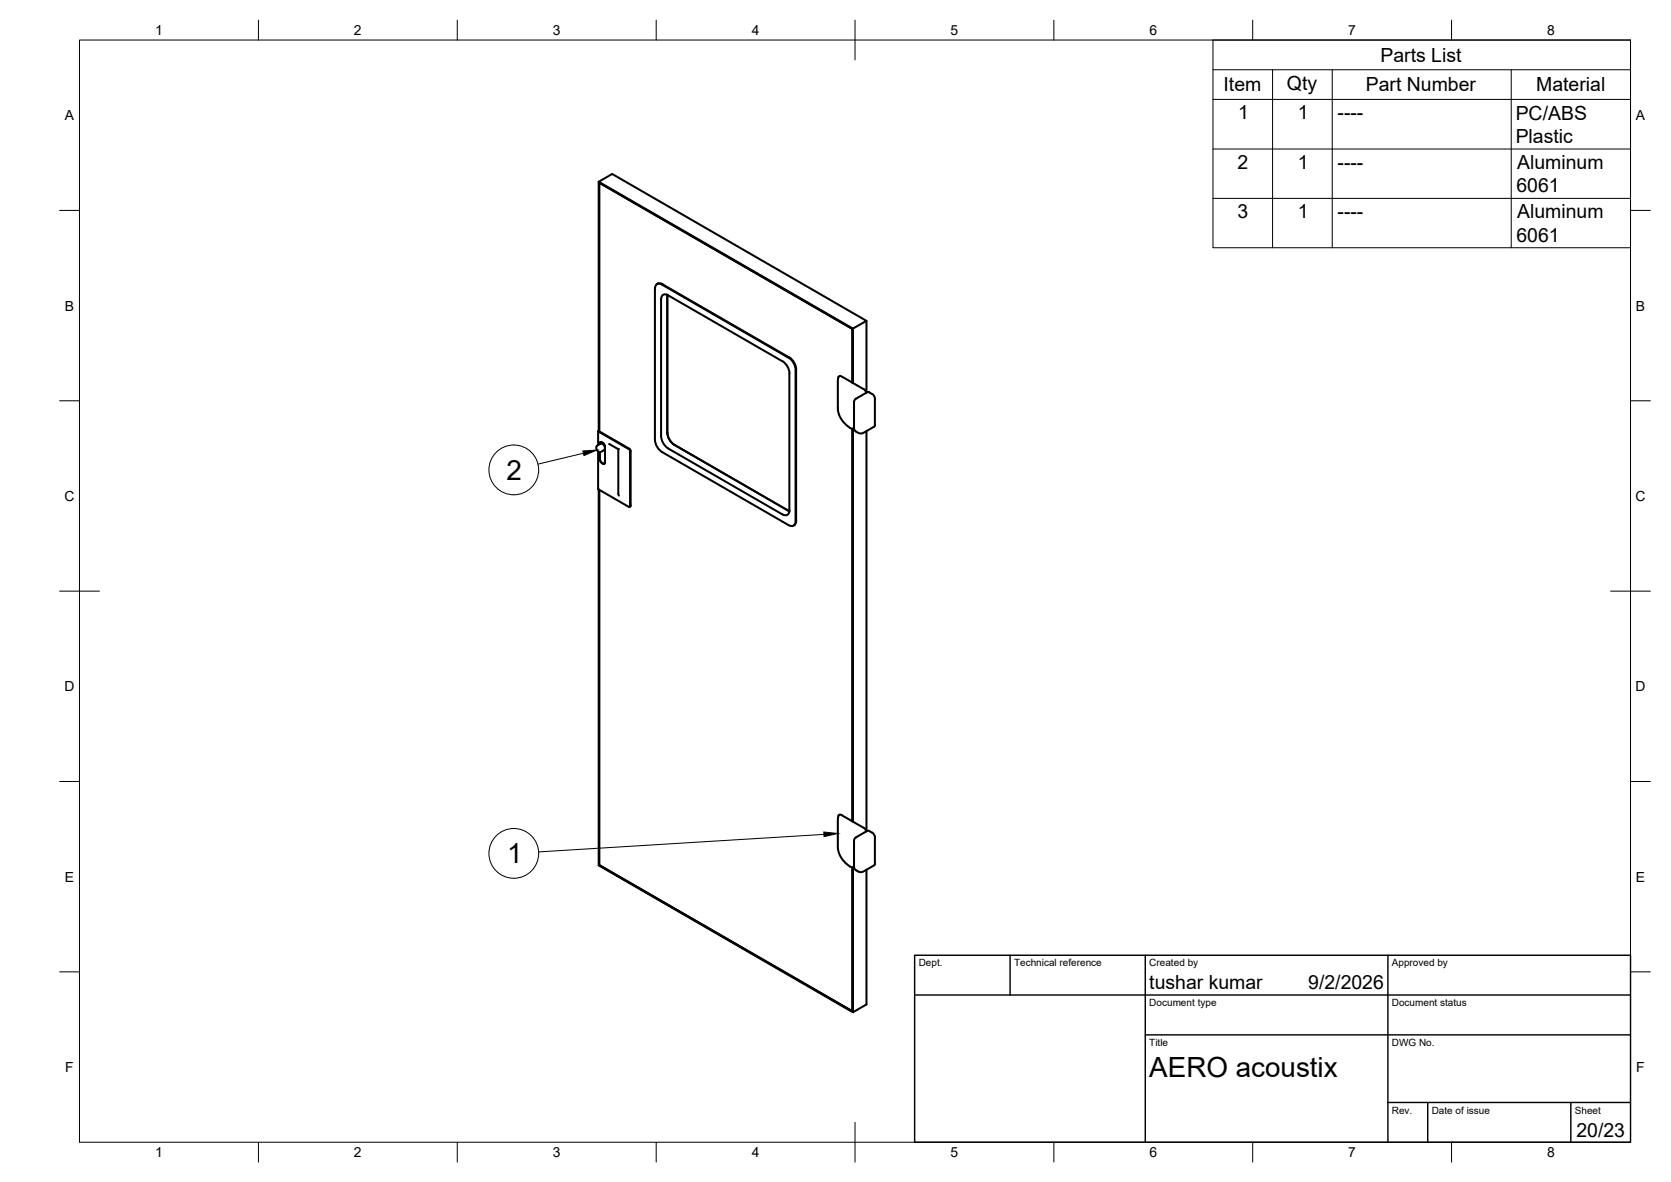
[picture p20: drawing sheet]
<svg xmlns="http://www.w3.org/2000/svg" width="420mm" height="297mm" viewBox="0 0 420 297" stroke-linecap="round" stroke-linejoin="round" font-family="sans-serif">
<defs><g id="words">
<g font-size="7">
<text x="127.3" y="120.6">2</text>
<text x="127.5" y="217">1</text>
<text x="289" y="270.6">AERO acoustix</text>
</g>
<g font-size="4.9">
<text x="347.1" y="15.5">Parts List</text>
<text x="307.7" y="23">Item</text>
<text x="323.6" y="22.5">Qty</text>
<text x="343.4" y="23">Part Number</text>
<text x="386.3" y="23">Material</text>
<text x="311.3" y="29.9">1</text>
<text x="326.3" y="29.9">1</text>
<text x="336.3" y="30">----</text>
<text x="381.1" y="30">PC/ABS</text>
<text x="381.1" y="35.9">Plastic</text>
<text x="311.2" y="42.4">2</text>
<text x="326.3" y="42.4">1</text>
<text x="336.3" y="42.4">----</text>
<text x="381.5" y="42.4">Aluminum</text>
<text x="381.3" y="48.3">6061</text>
<text x="311.1" y="54.8">3</text>
<text x="326.3" y="54.8">1</text>
<text x="336.3" y="54.8">----</text>
<text x="381.5" y="54.8">Aluminum</text>
<text x="381.3" y="60.7">6061</text>
<text x="289" y="248.5">tushar kumar</text>
<text x="329" y="248.5">9/2/2026</text>
<text x="396.4" y="285.7">20/23</text>
</g>
<g font-size="3.5">
<text x="39" y="8.8">1</text>
<text x="89" y="8.8">2</text>
<text x="139" y="8.8">3</text>
<text x="189" y="8.8">4</text>
<text x="239" y="8.8">5</text>
<text x="289" y="8.8">6</text>
<text x="339" y="8.8">7</text>
<text x="389" y="8.8">8</text>
<text x="16.3" y="30.2">A</text>
<text x="411.3" y="30.2">A</text>
<text x="16.3" y="78">B</text>
<text x="411.3" y="78">B</text>
<text x="16.2" y="125.9">C</text>
<text x="411.2" y="125.9">C</text>
<text x="16.2" y="173.7">D</text>
<text x="411.2" y="173.7">D</text>
<text x="16.3" y="221.6">E</text>
<text x="411.3" y="221.6">E</text>
<text x="16.4" y="269.4">F</text>
<text x="411.4" y="269.4">F</text>
<text x="39" y="290.8">1</text>
<text x="89" y="290.8">2</text>
<text x="139" y="290.8">3</text>
<text x="189" y="290.8">4</text>
<text x="239" y="290.8">5</text>
<text x="289" y="290.8">6</text>
<text x="339" y="290.8">7</text>
<text x="389" y="290.8">8</text>
</g>
<g font-size="2.5">
<text x="231" y="242.9">Dept.</text>
<text x="255" y="242.9">Technical reference</text>
<text x="289" y="242.9">Created by</text>
<text x="350" y="242.9">Approved by</text>
<text x="289" y="252.8">Document type</text>
<text x="350" y="252.8">Document status</text>
<text x="289" y="262.9">Title</text>
<text x="350" y="262.9">DWG No.</text>
<text x="350" y="279.9">Rev.</text>
<text x="360" y="279.9">Date of issue</text>
<text x="396" y="279.9">Sheet</text>
</g>
</g></defs>
<!-- layer: Visible -->
<g fill="none" stroke="#000" stroke-width=".51">
<path d="M150.5 45.7l3.4-2 64 36.9-3.4 2M150.5 45.7l64 36.9M150.5 45.7v62.6M165.3 71.3l-.1 .1M165.3 71.3l.6-.1 .7 .2M166.2 75.2v34.4M166.5 71.5l31.8 18.4a3.9 3.9 0 0 1 1.8 3M166.5 71.5a1.1 1.1 0 0 0-1.3-.1 1.1 1.1 0 0 0-.5 1.1v38a3.9 3.9 0 0 0 1.8 3.1l31.8 18.4a1.08 1.08 0 0 0 1.2 .1 1.08 1.08 0 0 0 .6-1.2M166.6 71.4l31.8 18.4M167.8 74.3v34.4a3.9 3.9 0 0 0 1.8 3.1l28.9 16.7M167.8 74.1v.2M168 74.2l28.7 16.6a3.9 3.9 0 0 1 1.8 3"/>
<path d="M168 74.2a1.08 1.08 0 0 0-1.2-.1 1.08 1.08 0 0 0-.6 1.1M198.4 89.8a3.9 3.9 0 0 1 1.8 3.1M198.5 93.9v34.4M200 92.9v38M200.2 92.9v38M214.3 96.2v-13.5l-63.6-36.8v62.5M214.5 82.6v13.6M217.1 97.8l-5.4-3.2h-.8l-.2 1.1v6.8a6.1 6.1 0 0 0 3.6 5.2h.5M217.2 97.8l.6 .9M217.9 80.6v18.1M218.6 98.6l.7 .4M218.6 98.6l-.5-.1-2.9 1.7-.3 .3-.2 .5"/>
<path d="M219.3 99l.5 .5 .2 .7M150.4 108.4l7.7 4.4 .3 .4v13.9l-.1 .3-7.9-4.5v-9.5M150.4 108.4v3.4M150.5 108.3l7.7 4.4 .4 .7M150.5 108.3l-.1 .1M150.8 111.4v.2M150.8 113.6v1.8M150.8 113.6l.1 2 .5 .7 .6 .2M151 111.1l-.2 .5M151.5 111.6h.1M151.6 111.3l-.6-.2-.2 .3M151.6 111.3l.4 .4 .1 .5v4.3a1.08 1.08 0 0 1-1.3-1.1"/>
<path d="M153.2 111.6l2.3 1.3 .1 11.7M155.6 112.8l-.1 .1M158.6 113.4v13.7M166.2 109.6a4 4 0 0 0 1.8 3.1l28.7 16.6a1.08 1.08 0 0 0 1.3 .1 1.08 1.08 0 0 0 .5-1.2M214.3 107.7v98.7M214.5 107.7v98.8M214.7 101.1v6.5l.3 .7 1 .6h.8l3-1.7M217.9 108.3v100.6M220 100.2v6.6l-.2 .4M150.5 123v94.5l64 36.9 3.4-2v-33.8M150.7 123.1v94.3l63.6 36.7-63.6-36.7zM158.6 127.1l-.3 .3"/>
<path d="M199.7 132l-.2 .1M200.2 130.9l-.1 .7-.4 .4M214.3 218v36.1M214.5 218v36.4M217.1 208l-5.5-3.2h-.6a1.38 1.38 0 0 0-.3 1.4v6.5a6.1 6.1 0 0 0 3.6 5.3l.5-.1M217.2 208l.6 .9M218.1 208.8l-2.9 1.6-.4 .6v7.1l.4 .6 .8 .4 .6 .1 3.2-1.7M218.1 208.8h.3l.9 .5M219.3 209.2l.5 .6 .2 .7v6.5l-.2 .5"/>
<circle cx="151" cy="112.5" r="1.09"/>
</g>
<!-- layer: BORDER -->
<g fill="none" stroke="#000" stroke-width=".25">
<path d="M20 10.1h390v276.9h-390zM65 5.1v5M115 5.1v5M165 5.1v5M215 5.1v10M265 5.1v5M315 5.1v5M365 5.1v5M15 52.9h5M410 52.9h5M15 100.7h5M410 100.7h5"/>
<path d="M15 148.6h10M405 148.6h10M15 196.4h5M410 196.4h5M15 244.2h5M410 244.2h5M65 287v5M115 287v5M165 287v5M215 282.1v9.9M265 287v5M315 287v5"/>
<path d="M365 287v5"/>
</g>
<!-- layer: TITLEBLOCK -->
<path d="M230 240.1h180v46.9h-180zM230 250h180M254 240.1v9.9M288 240.1v46.9M349 240.1v46.9M288 260.1h122M349 277.1h61M359 277.1v9.9M395 277.1v9.9" fill="none" stroke="#000" stroke-width=".36"/>
<!-- layer: Parts Lists -->
<path d="M305 10.1h105v52.2h-105zM305 17.5h105M320 17.5v44.8M335 17.5v44.8M380 17.5v44.8M305 25h105M305 37.5h105M305 49.9h105" fill="none" stroke="#000" stroke-width=".25"/>
<!-- layer: Balloons -->
<g fill="none" stroke="#000" stroke-width=".25">
<circle cx="129.2" cy="118.1" r="6.3"/>
<circle cx="129.2" cy="214.5" r="6.3"/>
</g>
<!-- layer: 0 -->
<path d="M146.6 113.3l3.5-.2-3.3 1.4zM207.1 209.1l3.6 .4-3.5 .8z" fill="#000" stroke="#000" stroke-width=".25"/>
<path d="M146.7 113.9l-11.4 2.7M207.2 209.7l-71.8 4.4" fill="none" stroke="#000" stroke-width=".25"/>
<use href="#words"/>
</svg>
